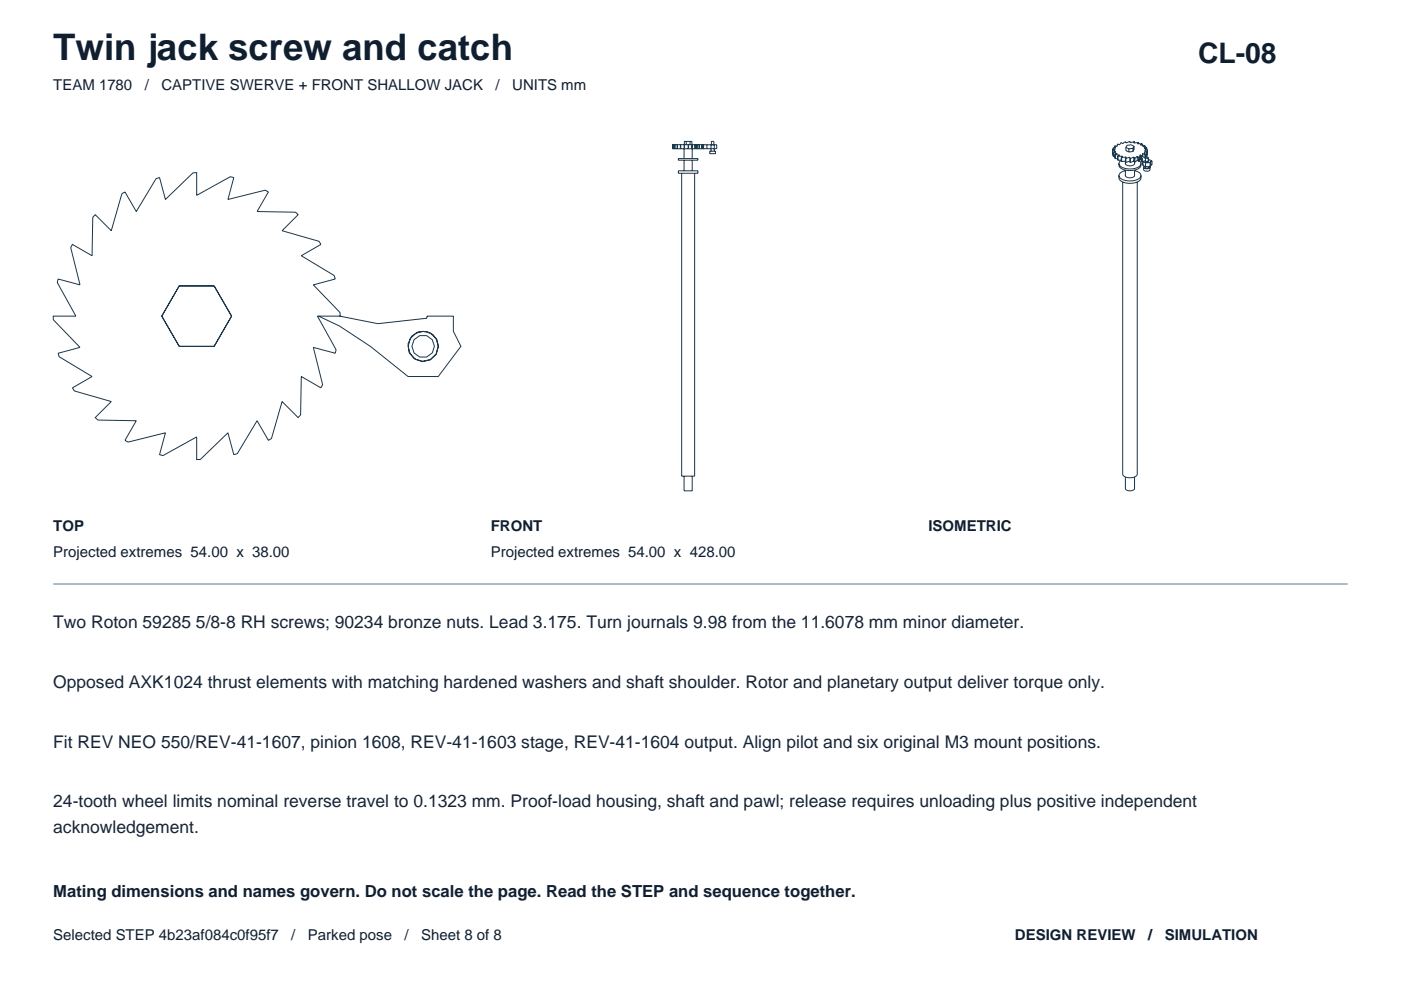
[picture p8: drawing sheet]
<svg xmlns="http://www.w3.org/2000/svg" width="297mm" height="210mm" viewBox="0 0 297 210" stroke-linecap="round" stroke-linejoin="round" font-family="sans-serif">
<defs><g id="words">
<text font-size="7.8" fill="#0f1f30" x="11.3" y="12.7">Twin jack screw and catch</text>
<text font-size="6" fill="#0f1f30" x="254" y="13.4">CL-08</text>
<g font-size="3.7" fill="#172436">
<text x="11.3" y="133.1">Two Roton 59285 5/8-8 RH screws; 90234 bronze nuts. Lead 3.175. Turn journals 9.98 from the 11.6078 mm minor diameter.</text>
<text x="11.3" y="145.8">Opposed AXK1024 thrust elements with matching hardened washers and shaft shoulder. Rotor and planetary output deliver torque only.</text>
<text x="11.3" y="158.5">Fit REV NEO 550/REV-41-1607, pinion 1608, REV-41-1603 stage, REV-41-1604 output. Align pilot and six original M3 mount positions.</text>
<text x="11.3" y="171.2">24-tooth wheel limits nominal reverse travel to 0.1323 mm. Proof-load housing, shaft and pawl; release requires unloading plus positive independent</text>
<text x="11.3" y="176.7">acknowledgement.</text>
</g>
<text font-size="3.5" fill="#0f1f30" x="11.3" y="190.1">Mating dimensions and names govern. Do not scale the page. Read the STEP and sequence together.</text>
<g font-size="3.2" fill="#0f1f30">
<text x="11.3" y="19.1">TEAM 1780</text>
<text x="30.7" y="19.1">/</text>
<text x="34.2" y="19.1">CAPTIVE SWERVE + FRONT SHALLOW JACK</text>
<text x="105.1" y="19.1">/</text>
<text x="108.6" y="19.1">UNITS mm</text>
<text x="11.3" y="112.5">TOP</text>
<text x="104.1" y="112.5">FRONT</text>
<text x="196.8" y="112.5">ISOMETRIC</text>
<text x="11.3" y="118.2">Projected extremes 54.00 x 38.00</text>
<text x="104.1" y="118.2">Projected extremes 54.00 x 428.00</text>
<text x="11.3" y="199.3">Selected STEP 4b23af084c0f95f7</text>
<text x="61.8" y="199.3">/</text>
<text x="65.3" y="199.3">Parked pose</text>
<text x="85.8" y="199.3">/</text>
<text x="89.3" y="199.3">Sheet 8 of 8</text>
<text x="215.2" y="199.3">DESIGN REVIEW</text>
<text x="243.4" y="199.3">/</text>
<text x="247" y="199.3">SIMULATION</text>
</g>
</g></defs>
<g fill="none" stroke="#17384d" stroke-width=".21">
<path d="M142.6 30.7h.1M142.6 31.5h.1M142.6 30.7v.8M142.7 30.7v.8M142.7 31.5h.4M142.7 30.7h.4M143.1 30.7v.8M143.1 31.5h.5M143.1 30.7h.5M143.6 30.7v.8M143.6 31.5h.7M143.6 30.7h.7"/>
<path d="M143.8 36.2v.5zM143.8 33.6h4.2v.4h-4.2zM143.8 36.2h4.2v.5h-4.2M144.3 30.7v.8M144.3 31.5h.8M144.3 30.7h.8M144.5 36.7v64.3h2.8v-64.3M145 31.5v2.1M145 34v2.2M145.1 30.7h.8M145.1 31.5h.8M145.1 30.7v.8"/>
<path d="M145.5 30h-.4l-.1 1.5M145.9 31.5h.7M145.9 30.7h.7M145.9 30.7v.8M146 30.7v.8M146.3 30.7v-.7h.4v.7M146.3 30h-.8v.7M146.6 30.7h1.3M146.6 31.5h1.3M146.6 30.7v.8M146.8 30.7v2.9M146.8 34v2.2"/>
<path d="M146.8 30.7v.8M147.3 30.7v.8M147.5 30.7v.8M147.6 30.7v.8M147.9 31.5h.4M147.9 30.7h.4M147.9 30.7v.8M148.2 30.7v.8M148.3 30.7h1.6M148.3 30.7v.8M148.7 30.7v.8M148.8 30.7v.8"/>
<path d="M149.2 31.5l-.1-.8v.8M149.2 30.7h.1M149.2 31.5h.1M149.9 30.7h2.1v.8h-2.1M149.9 31.5h-1.6M149.9 30.7v.8M150.5 32.1h1.2v.5h-1.2zM150.7 32.1v-1.4h.7v1.4M150.8 30.7v-.7h.6v.7M235.9 32.7h.1M235.9 31.8v.9M235.9 32.7l.1 .1"/>
<path d="M236 31.4l.5 .4-.6 .1 .7 .3-.6 .1M236 31.4v.4M236 33.1v.1M236 32.3l.9 .3-.5 .1M236 32.3v.9M236 33.2l.4 .1M236.3 30.9l.3 .5h-.6M236.3 30.9v.5M236.4 32.7v.9M236.4 32.7v.1M236.4 33.6l.6 .1M236.4 32.8l1 .1-.4 .2"/>
<path d="M236.4 32.8v.8M237 33.1v.9M237 33.1h.1M237 34h.7a.84 .84 0 0 0-.4 .9 .84 .84 0 0 0 .8 .7 3.2 3.2 0 0 0 3.8-.7v-.4l-.3-.4M237 33.1h1l-.3 .3M237.2 37.2v.5zM237.2 34.7a1.32 1.32 0 0 0 1.5 1.4 3.1 3.1 0 0 0 3.2-.9v-.5M237.7 33.4l.1 .9M237.7 33.4h.1M237.8 33.4l1-.1-.2 .3M237.8 33.4v.9M238 38.6v61.9a2.01 2.01 0 0 0 3 .3l.1-.3v-61.9"/>
<path d="M238.6 34.6a1.14 1.14 0 0 0 1.9 0M238.6 36.2a1.22 1.22 0 0 0-1.3 1.2 2.44 2.44 0 0 0 2.7 1 1.7 1.7 0 0 0 1.9-1.2l-.4-.6-1-.4M238.6 37.2a1.14 1.14 0 0 0 1.9 0M238.6 36.1v1.2M238.6 34.2l-.8 .1M238.6 34.4h.1M238.6 33.6h.1M238.6 33.6v1.1M238.7 31.9l.6 .3M238.7 31.2l.6 .4M238.7 31.2v.7M238.7 31.9h.1"/>
<path d="M238.7 33.6l.9-.3 .1 .3M238.7 33.6v.8M239.3 31.6v.6M239.6 34.2l-.9 .2M239.6 33.6l.1 .9M239.7 33.6v.9M240.2 31.4l-.9 .2M240.2 31.4v.7M240.2 32.1l-.9 .1M240.4 34.1l-.7 .4M240.4 34.1l.2 .3M240.4 33.3l.1 .3"/>
<path d="M240.4 33.3l-.7 .3M240.4 33.3v.8M240.4 31l-.2 .4M240.4 31v.7M240.4 31l-.6-.3-.9 .1-.2 .4M240.4 31.7h.1M240.4 31.7l-.2 .4M240.5 30l-.9 .3-.1-.3-.7 .3-.3-.2-.5 .4-.4-.2-.2 .4-.5-.1v.4l-.6-.1M240.5 30l-.1 .3 1-.1M240.5 30v.3M240.5 33.6v1.1M240.5 36.1v1.2"/>
<path d="M240.6 33.6h-.1M240.6 33.6v.8M241.1 34l-.5 .4M241.1 34l.3 .2M241.1 33.1l-.5 .5M241.1 33.1l.3 .3M241.1 33.1v.9M241.4 30.2l-.3 .3h1.1M241.4 30.2v.3M241.4 33.4v.8M241.5 34.2h-.1M241.5 33.4h-.1"/>
<path d="M241.8 32.9l-.3 .5v.8M241.8 33.7v.1M241.8 33.7l-.3 .5M241.8 32.9l.2 .3M241.9 37.2a1.26 1.26 0 0 1-1.2 1.5 3.1 3.1 0 0 1-3.4-.6l-.1-.4M242 33.2v.8M242 34l.2 .5M242 33.2l.2 .5M242.2 33.1l-.4-.2v.8l.2 .3M242.2 33.1l.7 .5M242.2 33.1l-.4-.2v.8M242.2 33.7l.1 .6 .6 .2"/>
<path d="M242.2 30.5v.3M242.2 33.1h.1M242.2 33.7v.8M242.2 30.5l-.4 .2 1 .2M242.2 34.5l.1 .6M242.3 33.1h-.1M242.3 33.1v.1M242.3 32.6v.5M242.3 32.6l.5 .1M242.3 32.6v.6M242.3 35.1l.6 .2M242.3 34.3v.8"/>
<path d="M242.5 35.5v.5a.84 .84 0 0 0 1.3 0v-.5M242.7 35.2l-.2 .3a.77 .77 0 0 0 1.3-.1l-.1-.1M242.8 34.2l.6 .1M242.8 35.3a.39 .39 0 0 0 .3 .4 .39 .39 0 0 0 .4-.4M242.8 30.9l-.5 .1 .8 .3M242.8 30.9v.3M242.8 32.7v.8M242.8 33.1h.3M242.8 32.7h.1M242.9 34l-.1 .2h.6M242.9 33.4v.7l.3 .1 .2-.1v-.7M242.9 34.5v.8"/>
<path d="M242.9 33.4l.3-.1 .2 .1-.4 .2zM243.1 31.3l-.5 .1 .7 .4h-.6l.5 .4M243.1 32.3l-.5-.1 .2 .5M243.1 31.3v.4M243.1 32.3v.8M243.2 32.2l-.1 .9M243.2 32.2l-.1 .1M243.3 31.8l-.1 .9M243.4 34v.2M243.4 33.8l.9 .3M243.5 34.2l-.1 .1M243.8 34.5v.8"/>
<path d="M244 35.1l-.2 .2h-.9M244 34.3l-.2 .2h-.9M244 34.3v.8M244.3 34.1l-.3 .2M244.3 34.1v.8l-.3 .2M20.2 45.5l3.4 3.4 2.2-7.8 .7-.4 2.4 4.1 4.2-6.9 .7-.2 1.3 4.6 5.8-5.7h.8v4.8l7.1-3.9 .8 .2-1.3 4.6 7.9-2 .7 .4-2.4 4.1 8.2 .2 .5 .5-3.4 3.4 7.8 2.3 .4 .6-4.1 2.4 7 4.2 .2 .8-4.7 1.2 5.7 5.9v.7h-4.8l4 7.2-.2 .7-4.7-1.2 2 7.9-.4 .6-4.1-2.4-.2 8.2-.5 .5-3.4-3.4-2.2 7.9-.7 .4-2.4-4.2-4.2 7-.7 .2-1.3-4.6-5.8 5.6h-.8v-4.8l-7.1 4-.8-.2 1.3-4.6-7.9 1.9-.7-.3 2.4-4.2-8.2-.1-.5-.6 3.4-3.4-7.8-2.2-.4-.7 4.1-2.4-7-4.2-.2-.7 4.7-1.2-5.7-5.9v-.8h4.8l-4-7.1 .2-.7 4.7 1.2-2-7.9 .4-.7 4.1 2.4 .2-8.1zM38 60.6h7.4l3.7 6.4-3.7 6.4h-7.4l-3.7-6.4zM38 73.4h7.4M45.4 60.6h-7.4l-1.8 3.2M49.1 67l-1.9 3.2M67.5 67l4.5 2.1 6.5 4.3 8 6.4h6.4l4.8-6.4-1.6-3.2v-3.2h-5.6v.5l-10.4 1.1-8.1-1.6M145 101v3.1h1.8v-3.1"/>
<path d="M238.6 101.1v2.5a1.22 1.22 0 0 0 1.9 0v-2.5"/>
<circle cx="89.7" cy="73.4" r="3.2"/>
<circle cx="89.7" cy="73.4" r="2.38"/>
</g>
<path d="M11.3 123.8h274.5" fill="none" stroke="#597a8f" stroke-width=".21"/>
<use href="#words"/>
</svg>
